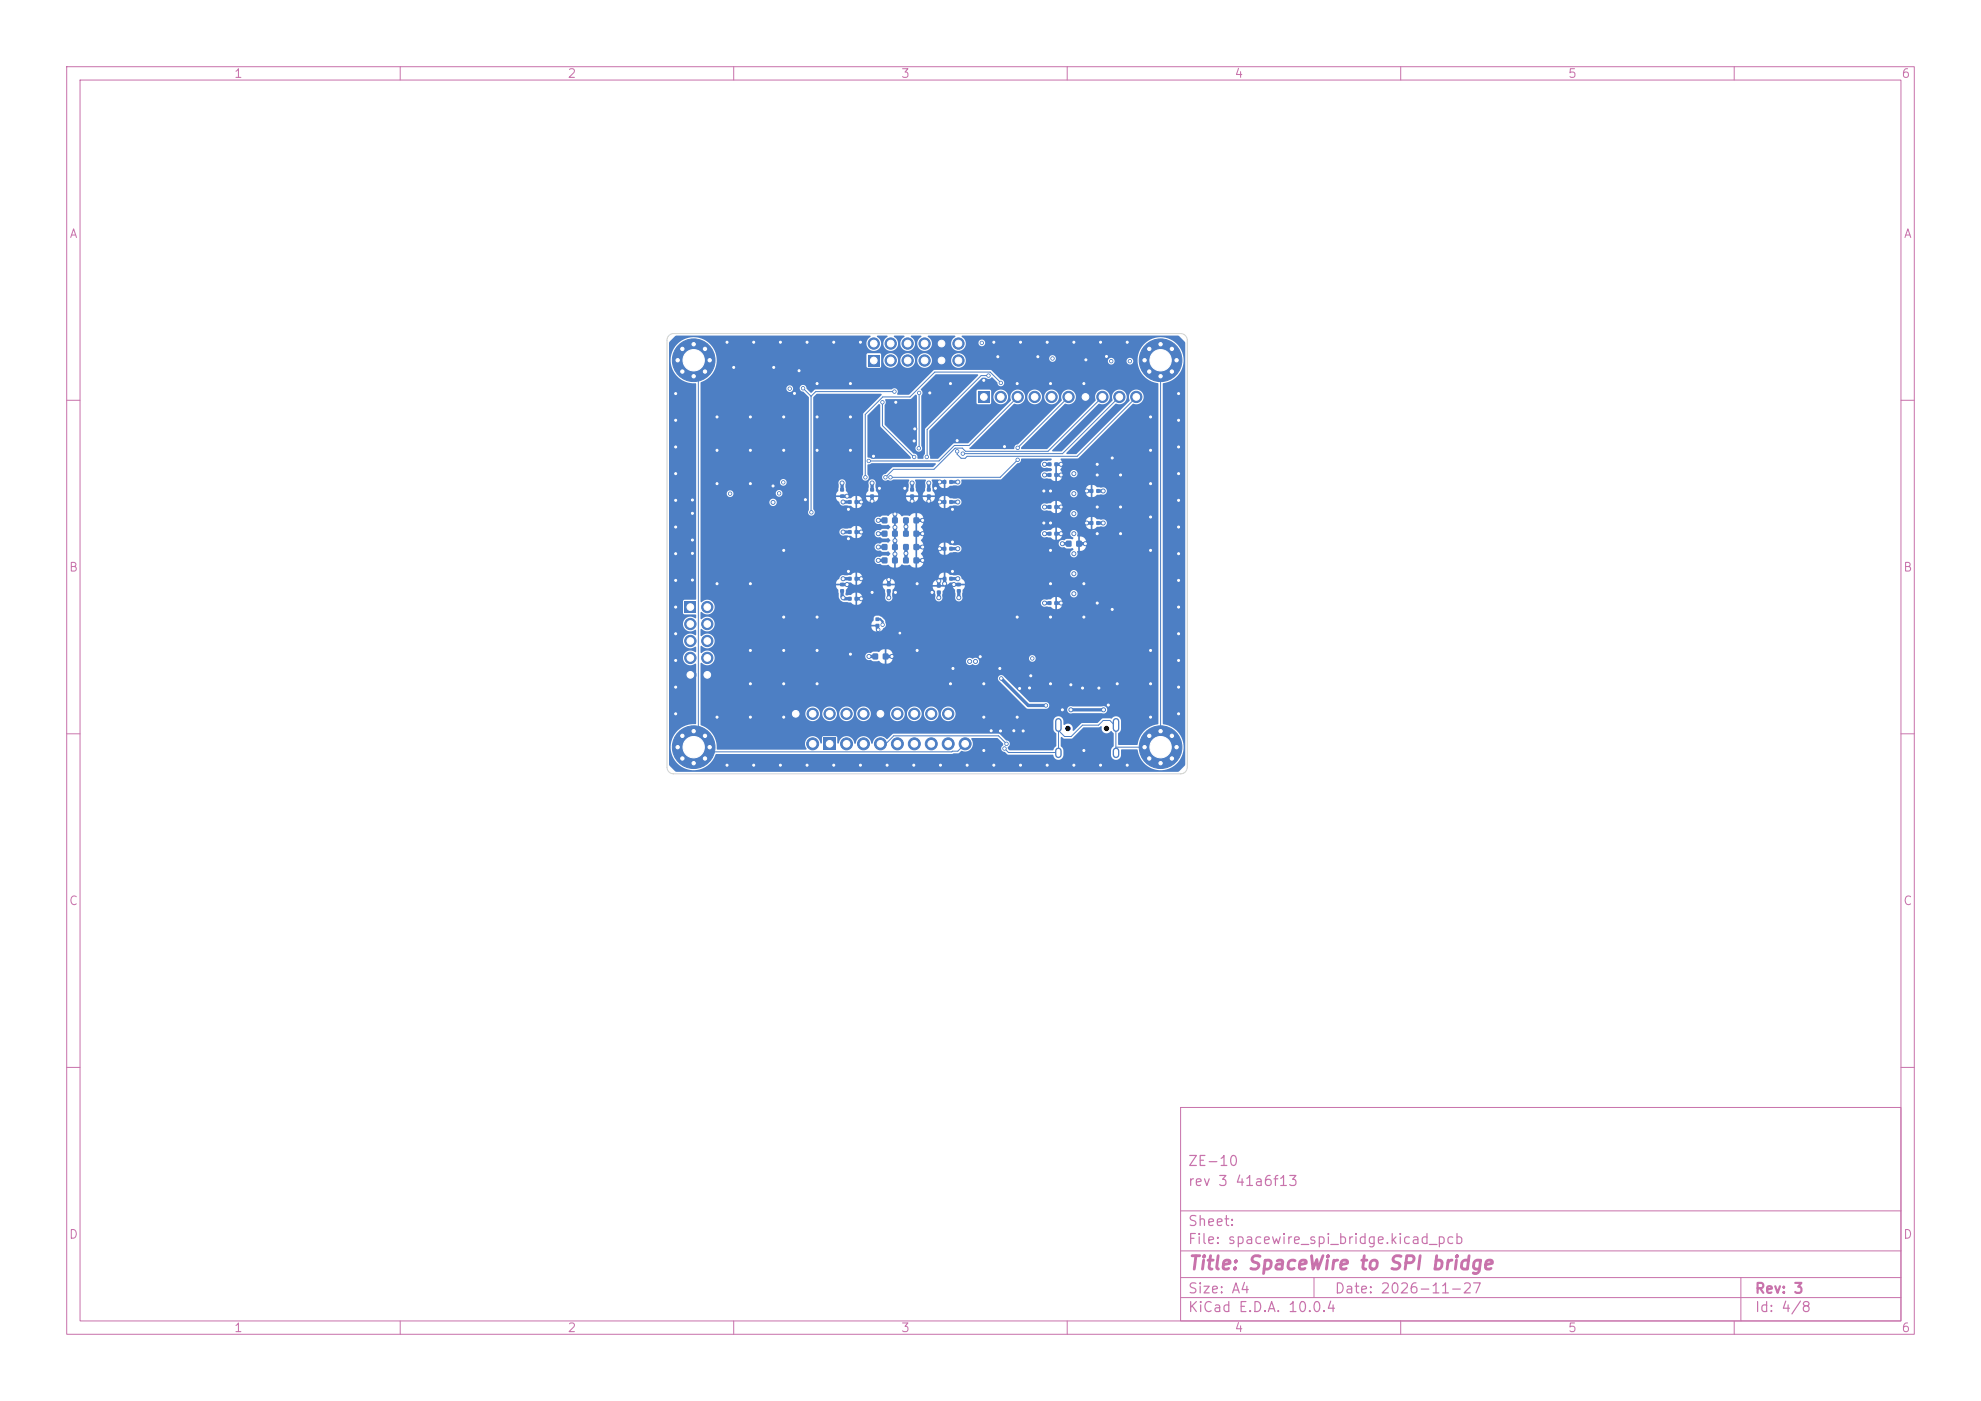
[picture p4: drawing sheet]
<svg xmlns="http://www.w3.org/2000/svg" width="297mm" height="210mm" viewBox="0 0 297 210" stroke-linecap="round" stroke-linejoin="round" font-family="sans-serif">
<defs><g id="words">
<text font-size="2" fill="#c872ab" x="178" y="190.8">Title: SpaceWire to SPI bridge</text>
<g font-size="1.5" fill="#c872ab">
<text x="178" y="178.2">rev 3 41a6f13</text>
<text x="178" y="175.2">ZE-10</text>
<text x="178" y="184.2">Sheet:</text>
<text x="178" y="186.9">File: spacewire_spi_bridge.kicad_pcb</text>
<text x="178" y="197.1">KiCad E.D.A. 10.0.4</text>
<text x="178" y="194.3">Size: A4</text>
<text x="200" y="194.3">Date: 2026-11-27</text>
<text x="263" y="194.3">Rev: 3</text>
<text x="263" y="197.1">Id: 4/8</text>
</g>
<g font-size="1.3" fill="#c872ab">
<text x="35" y="12">1</text>
<text x="85" y="12">2</text>
<text x="135" y="12">3</text>
<text x="185" y="12">4</text>
<text x="235" y="12">5</text>
<text x="285" y="12">6</text>
<text x="10.3" y="36">A</text>
<text x="285.4" y="36">A</text>
<text x="10.3" y="86">B</text>
<text x="285.3" y="86">B</text>
<text x="10.3" y="136">C</text>
<text x="285.3" y="136">C</text>
<text x="10.3" y="186">D</text>
<text x="285.3" y="186">D</text>
<text x="35" y="200">1</text>
<text x="85" y="200">2</text>
<text x="135" y="200">3</text>
<text x="185" y="200">4</text>
<text x="235" y="200">5</text>
<text x="285" y="200">6</text>
</g>
</g></defs>
<g fill="none" stroke="#c872ab" stroke-width=".15">
<path d="M10 10h277v190h-277zM12 12h273v186h-273zM60 10v2M110 10v2M160 10v2M210 10v2M260 10v2M10 60h2M285 60h2M10 110h2M285 110h2M10 160h2"/>
<path d="M177 166h108v32h-108zM285 160h2M60 198v2M110 198v2M160 198v2M177 194.5h108M177 191.5h108M177 187.5h108M177 181.5h108M197 191.5v3M210 198v2M260 198v2"/>
<path d="M261 191.5v6.5"/>
</g>
<path d="M158.7 108.1v1.1M158.7 112.6v.6M167.3 108.1v1.1M167.3 112.6v.6" fill="none" stroke="#4d7fc4" stroke-width="1"/>
<g fill="#4d7fc4" stroke="#4d7fc4" stroke-width=".15">
<circle cx="171.6" cy="112" r=".4"/>
<circle cx="172.3" cy="110.3" r=".4"/>
<circle cx="172.3" cy="113.7" r=".4"/>
<circle cx="174" cy="109.6" r=".4"/>
<circle cx="174" cy="112" r="3.2"/>
<circle cx="174" cy="114.4" r=".4"/>
<circle cx="175.7" cy="110.3" r=".4"/>
<circle cx="175.7" cy="113.7" r=".4"/>
<circle cx="176.4" cy="112" r=".4"/>
<circle cx="101.6" cy="54" r=".4"/>
<circle cx="102.3" cy="52.3" r=".4"/>
<circle cx="102.3" cy="55.7" r=".4"/>
<circle cx="104" cy="51.6" r=".4"/>
<circle cx="104" cy="54" r="3.2"/>
<circle cx="104" cy="56.4" r=".4"/>
<circle cx="105.7" cy="52.3" r=".4"/>
<circle cx="105.7" cy="55.7" r=".4"/>
<circle cx="106.4" cy="54" r=".4"/>
</g>
<path d="M118.5 106.2h1.6v1.7h-1.6z" fill="#4d7fc4"/>
<g fill="#4d7fc4" stroke="#4d7fc4" stroke-width=".15">
<circle cx="121.8" cy="107" r=".85"/>
<circle cx="124.4" cy="107" r=".85"/>
<circle cx="126.9" cy="107" r=".85"/>
<circle cx="129.5" cy="107" r=".85"/>
<circle cx="132" cy="107" r=".85"/>
<circle cx="134.5" cy="107" r=".85"/>
<circle cx="137.1" cy="107" r=".85"/>
<circle cx="139.6" cy="107" r=".85"/>
<circle cx="142.2" cy="107" r=".85"/>
</g>
<path d="M123.5 110.6h1.8v1.8h-1.8z" fill="#4d7fc4"/>
<g fill="#4d7fc4" stroke="#4d7fc4" stroke-width=".15">
<circle cx="126.9" cy="111.5" r=".9"/>
<circle cx="132" cy="111.5" r=".9"/>
<circle cx="134.5" cy="111.5" r=".9"/>
<circle cx="142.2" cy="111.5" r=".9"/>
<circle cx="121.8" cy="111.5" r=".9"/>
<circle cx="129.5" cy="111.5" r=".9"/>
<circle cx="137.1" cy="111.5" r=".9"/>
<circle cx="139.6" cy="111.5" r=".9"/>
<circle cx="144.7" cy="111.5" r=".9"/>
<circle cx="101.6" cy="112" r=".4"/>
<circle cx="102.3" cy="110.3" r=".4"/>
<circle cx="102.3" cy="113.7" r=".4"/>
<circle cx="104" cy="109.6" r=".4"/>
<circle cx="104" cy="112" r="3.2"/>
<circle cx="104" cy="114.4" r=".4"/>
<circle cx="105.7" cy="110.3" r=".4"/>
<circle cx="105.7" cy="113.7" r=".4"/>
<circle cx="106.4" cy="112" r=".4"/>
<circle cx="171.6" cy="54" r=".4"/>
<circle cx="172.3" cy="52.3" r=".4"/>
<circle cx="172.3" cy="55.7" r=".4"/>
<circle cx="174" cy="51.6" r=".4"/>
<circle cx="174" cy="54" r="3.2"/>
<circle cx="174" cy="56.4" r=".4"/>
<circle cx="175.7" cy="52.3" r=".4"/>
<circle cx="175.7" cy="55.7" r=".4"/>
<circle cx="176.4" cy="54" r=".4"/>
</g>
<path d="M102.7 90.2h1.6v1.7h-1.6z" fill="#4d7fc4"/>
<g fill="#4d7fc4" stroke="#4d7fc4" stroke-width=".15">
<circle cx="106" cy="91" r=".85"/>
<circle cx="103.5" cy="93.5" r=".85"/>
<circle cx="106" cy="93.5" r=".85"/>
<circle cx="103.5" cy="96.1" r=".85"/>
<circle cx="106" cy="96.1" r=".85"/>
<circle cx="103.5" cy="98.6" r=".85"/>
<circle cx="106" cy="98.6" r=".85"/>
<circle cx="103.5" cy="101.2" r=".85"/>
<circle cx="106" cy="101.2" r=".85"/>
</g>
<path d="M130.1 53.2h1.7v1.7h-1.7z" fill="#4d7fc4"/>
<g fill="#4d7fc4" stroke="#4d7fc4" stroke-width=".15">
<circle cx="131" cy="51.5" r=".85"/>
<circle cx="133.5" cy="54" r=".85"/>
<circle cx="133.5" cy="51.5" r=".85"/>
<circle cx="136.1" cy="54" r=".85"/>
<circle cx="136.1" cy="51.5" r=".85"/>
<circle cx="138.6" cy="54" r=".85"/>
<circle cx="138.6" cy="51.5" r=".85"/>
<circle cx="141.2" cy="54" r=".85"/>
<circle cx="141.2" cy="51.5" r=".85"/>
<circle cx="143.7" cy="54" r=".85"/>
<circle cx="143.7" cy="51.5" r=".85"/>
</g>
<path d="M146.6 58.7h1.7v1.7h-1.7z" fill="#4d7fc4"/>
<g fill="#4d7fc4" stroke="#4d7fc4" stroke-width=".15">
<circle cx="150" cy="59.5" r=".85"/>
<circle cx="152.6" cy="59.5" r=".85"/>
<circle cx="155.1" cy="59.5" r=".85"/>
<circle cx="157.7" cy="59.5" r=".85"/>
<circle cx="160.2" cy="59.5" r=".85"/>
<circle cx="162.7" cy="59.5" r=".85"/>
<circle cx="165.3" cy="59.5" r=".85"/>
<circle cx="167.8" cy="59.5" r=".85"/>
<circle cx="170.4" cy="59.5" r=".85"/>
</g>
<g fill="#4d7fc4">
<path d="M157.1 75.7h.5v.6h-.5z"/>
<path d="M158.1 75.7h.5v.6h-.5z"/>
<path d="M164.4 73.3h.5v.6h-.5z"/>
<path d="M163.4 73.3h.5v.6h-.5z"/>
<path d="M135.4 79.6h.8v.8h-.8z"/>
<path d="M137 79.6h.8v.8h-.8z"/>
<path d="M132.2 77.6h.8v.8h-.8z"/>
<path d="M133.8 77.6h.8v.8h-.8z"/>
<path d="M126 73.2h.5v.5h-.5z"/>
<path d="M126 74.1h.5v.5h-.5z"/>
<path d="M142.3 82h.5v.5h-.5z"/>
<path d="M141.4 82h.5v.5h-.5z"/>
<path d="M159.8 81.1h.8v.8h-.8z"/>
<path d="M161.4 81.1h.8v.8h-.8z"/>
<path d="M127.2 89.5h.5v.5h-.5z"/>
<path d="M128.1 89.5h.5v.5h-.5z"/>
<path d="M130.8 98h.8v.8h-.8z"/>
<path d="M132.4 98h.8v.8h-.8z"/>
<path d="M130.5 73.2h.5v.5h-.5z"/>
<path d="M130.5 74.1h.5v.5h-.5z"/>
<path d="M142.3 72h.5v.5h-.5z"/>
<path d="M141.4 72h.5v.5h-.5z"/>
<path d="M127.2 86.5h.5v.5h-.5z"/>
<path d="M128.1 86.5h.5v.5h-.5z"/>
<path d="M135.4 81.6h.8v.8h-.8z"/>
<path d="M137 81.6h.8v.8h-.8z"/>
<path d="M142.3 86.5h.5v.5h-.5z"/>
<path d="M141.4 86.5h.5v.5h-.5z"/>
<path d="M164.4 78.1h.5v.6h-.5z"/>
<path d="M163.4 78.1h.5v.6h-.5z"/>
<path d="M143.5 88.3h.5v.5h-.5z"/>
<path d="M143.5 87.4h.5v.5h-.5z"/>
<path d="M139 73.2h.5v.5h-.5z"/>
<path d="M139 74.1h.5v.5h-.5z"/>
<path d="M132.2 79.6h.8v.8h-.8z"/>
<path d="M133.8 79.6h.8v.8h-.8z"/>
<path d="M157.1 79.7h.5v.6h-.5z"/>
<path d="M158.1 79.7h.5v.6h-.5z"/>
<path d="M136.5 73.2h.5v.5h-.5z"/>
<path d="M136.5 74.1h.5v.5h-.5z"/>
<path d="M135.4 83.6h.8v.8h-.8z"/>
<path d="M137 83.6h.8v.8h-.8z"/>
<path d="M132.2 81.6h.8v.8h-.8z"/>
<path d="M133.8 81.6h.8v.8h-.8z"/>
<path d="M132.2 83.6h.8v.8h-.8z"/>
<path d="M133.8 83.6h.8v.8h-.8z"/>
<path d="M135.4 77.6h.8v.8h-.8z"/>
<path d="M137 77.6h.8v.8h-.8z"/>
<path d="M131.3 92.6h.5v.5h-.5z"/>
<path d="M131.3 93.5h.5v.5h-.5z"/>
<path d="M140.5 88.5h.5v.5h-.5z"/>
<path d="M140.5 87.6h.5v.5h-.5z"/>
<path d="M126 88.3h.5v.5h-.5z"/>
<path d="M126 87.4h.5v.5h-.5z"/>
<path d="M133 88.3h.5v.5h-.5z"/>
<path d="M133 87.4h.5v.5h-.5z"/>
<path d="M127.2 75h.5v.5h-.5z"/>
<path d="M128.1 75h.5v.5h-.5z"/>
<path d="M142.3 75h.5v.5h-.5z"/>
<path d="M141.4 75h.5v.5h-.5z"/>
<path d="M127.2 79.5h.5v.5h-.5z"/>
<path d="M128.1 79.5h.5v.5h-.5z"/>
<path d="M157.1 69.3h.5v.6h-.5z"/>
<path d="M158.1 69.3h.5v.6h-.5z"/>
<path d="M157.1 70.9h.5v.6h-.5z"/>
<path d="M158.1 70.9h.5v.6h-.5z"/>
<path d="M157.1 90.1h.5v.6h-.5z"/>
<path d="M158.1 90.1h.5v.6h-.5z"/>
</g>
<g fill="#4d7fc4" stroke="#4d7fc4" stroke-width=".15">
<circle cx="132.8" cy="71.6" r=".25"/>
<circle cx="142.8" cy="76.3" r=".3"/>
<circle cx="176.7" cy="71" r=".3"/>
<circle cx="112.5" cy="67.5" r=".3"/>
<circle cx="159.1" cy="71.2" r=".3"/>
<circle cx="103.8" cy="75" r=".3"/>
<circle cx="127.5" cy="67.5" r=".3"/>
<circle cx="107.5" cy="87.5" r=".3"/>
<circle cx="157.5" cy="92.5" r=".3"/>
<circle cx="101.3" cy="107" r=".3"/>
<circle cx="131" cy="68.4" r=".3"/>
<circle cx="176.7" cy="83" r=".3"/>
<circle cx="154.3" cy="103.1" r=".3"/>
<circle cx="127.5" cy="57.5" r=".3"/>
<circle cx="159.1" cy="80" r=".3"/>
<circle cx="103.8" cy="83" r=".3"/>
<circle cx="157.5" cy="57.5" r=".3"/>
<circle cx="122.5" cy="92.5" r=".3"/>
<circle cx="166.7" cy="91.4" r=".3"/>
<circle cx="115.9" cy="72.8" r=".3"/>
<circle cx="134.2" cy="88.8" r=".3"/>
<circle cx="125" cy="114.7" r=".3"/>
<circle cx="157.5" cy="82.5" r=".3"/>
<circle cx="127.5" cy="98.1" r=".3"/>
<circle cx="172.5" cy="72.5" r=".3"/>
<circle cx="130.8" cy="88.8" r=".3"/>
<circle cx="172.5" cy="97.5" r=".3"/>
<circle cx="120.8" cy="74.9" r=".3"/>
<circle cx="154.5" cy="101.3" r=".3"/>
<circle cx="117" cy="51.3" r=".3"/>
<circle cx="125" cy="51.3" r=".3"/>
<circle cx="131.8" cy="73.2" r=".3"/>
<circle cx="160.6" cy="102.7" r=".3"/>
<circle cx="139.8" cy="88.8" r=".3"/>
<circle cx="172.5" cy="67.5" r=".3"/>
<circle cx="152.5" cy="92.5" r=".3"/>
<circle cx="176.7" cy="63" r=".3"/>
<circle cx="138.3" cy="80" r=".3"/>
<circle cx="176.7" cy="75" r=".3"/>
<circle cx="176.7" cy="95" r=".3"/>
<circle cx="134.2" cy="77.1" r=".3"/>
<circle cx="147" cy="98.4" r=".3"/>
<circle cx="167.5" cy="102.5" r=".3"/>
<circle cx="157.5" cy="78.4" r=".3"/>
<circle cx="109" cy="114.7" r=".3"/>
<circle cx="148.6" cy="109.5" r=".3"/>
<circle cx="145" cy="114.7" r=".3"/>
<circle cx="107.5" cy="62.5" r=".3"/>
<circle cx="147.5" cy="107.5" r=".3"/>
<circle cx="110" cy="55.1" r=".3"/>
<circle cx="176.7" cy="59" r=".3"/>
<circle cx="153" cy="51.3" r=".3"/>
<circle cx="172.5" cy="102.5" r=".3"/>
<circle cx="101.3" cy="79" r=".3"/>
<circle cx="176.7" cy="67" r=".3"/>
<circle cx="121" cy="51.3" r=".3"/>
<circle cx="155.6" cy="53.5" r=".3"/>
<circle cx="172.5" cy="107.5" r=".3"/>
<circle cx="117.5" cy="102.5" r=".3"/>
<circle cx="117.5" cy="97.5" r=".3"/>
<circle cx="162.7" cy="81.5" r=".3"/>
<circle cx="172.5" cy="82.5" r=".3"/>
<circle cx="112.5" cy="107.5" r=".3"/>
<circle cx="122.5" cy="102.5" r=".3"/>
<circle cx="149.6" cy="53.5" r=".3"/>
<circle cx="139.2" cy="75.1" r=".3"/>
<circle cx="164.5" cy="69.6" r=".3"/>
<circle cx="142.5" cy="57.5" r=".3"/>
<circle cx="137.2" cy="64.3" r=".3"/>
<circle cx="176.7" cy="99" r=".3"/>
<circle cx="152.9" cy="103.2" r=".3"/>
<circle cx="165" cy="114.7" r=".3"/>
<circle cx="138.3" cy="78" r=".3"/>
<circle cx="133.7" cy="98.4" r=".3"/>
<circle cx="129" cy="114.7" r=".3"/>
<circle cx="129" cy="51.3" r=".3"/>
<circle cx="141.6" cy="87.5" r=".3"/>
<circle cx="101.3" cy="95" r=".3"/>
<circle cx="122.5" cy="57.5" r=".3"/>
<circle cx="143" cy="87.6" r=".3"/>
<circle cx="156.5" cy="78.4" r=".3"/>
<circle cx="129.1" cy="86.8" r=".3"/>
<circle cx="129.1" cy="79.7" r=".3"/>
<circle cx="109" cy="51.3" r=".3"/>
<circle cx="176.7" cy="103" r=".3"/>
<circle cx="147.5" cy="102.5" r=".3"/>
<circle cx="117" cy="114.7" r=".3"/>
<circle cx="101.3" cy="75" r=".3"/>
<circle cx="141" cy="114.7" r=".3"/>
<circle cx="157.5" cy="87.5" r=".3"/>
<circle cx="101.3" cy="91" r=".3"/>
<circle cx="134.2" cy="83.1" r=".3"/>
<circle cx="133.2" cy="86.9" r=".3"/>
<circle cx="136.8" cy="75.1" r=".3"/>
<circle cx="101.3" cy="63" r=".3"/>
<circle cx="101.3" cy="71" r=".3"/>
<circle cx="147.5" cy="112.5" r=".3"/>
<circle cx="119.8" cy="55.6" r=".3"/>
<circle cx="164.5" cy="71.2" r=".3"/>
<circle cx="103.8" cy="87" r=".3"/>
<circle cx="164.5" cy="76" r=".3"/>
<circle cx="159.1" cy="90.4" r=".3"/>
<circle cx="165" cy="51.3" r=".3"/>
<circle cx="112.5" cy="72.5" r=".3"/>
<circle cx="168" cy="76" r=".3"/>
<circle cx="172.5" cy="62.5" r=".3"/>
<circle cx="127.2" cy="76.3" r=".3"/>
<circle cx="134.3" cy="60.3" r=".3"/>
<circle cx="112.5" cy="97.5" r=".3"/>
<circle cx="134.2" cy="79.1" r=".3"/>
<circle cx="172.5" cy="77.5" r=".3"/>
<circle cx="164.5" cy="80" r=".3"/>
<circle cx="107.5" cy="107.5" r=".3"/>
<circle cx="157" cy="51.3" r=".3"/>
<circle cx="101.3" cy="59" r=".3"/>
<circle cx="137" cy="114.7" r=".3"/>
<circle cx="168" cy="80" r=".3"/>
<circle cx="140.9" cy="72.3" r=".3"/>
<circle cx="137.5" cy="87.5" r=".3"/>
<circle cx="162.3" cy="103.1" r=".3"/>
<circle cx="117.5" cy="67.5" r=".3"/>
<circle cx="134.9" cy="94.9" r=".25"/>
<circle cx="147.5" cy="57" r=".3"/>
<circle cx="138.3" cy="82" r=".3"/>
<circle cx="157" cy="114.7" r=".3"/>
<circle cx="159.3" cy="106.4" r=".3"/>
<circle cx="140.8" cy="87.1" r=".3"/>
<circle cx="130.8" cy="75.1" r=".3"/>
<circle cx="101.3" cy="83" r=".3"/>
<circle cx="122.5" cy="62.5" r=".3"/>
<circle cx="157.5" cy="73.6" r=".3"/>
<circle cx="103.8" cy="81" r=".3"/>
<circle cx="122.5" cy="97.5" r=".3"/>
<circle cx="176.7" cy="79" r=".3"/>
<circle cx="103.8" cy="77" r=".3"/>
<circle cx="149" cy="114.7" r=".3"/>
<circle cx="152.5" cy="107.5" r=".3"/>
<circle cx="137.1" cy="66.1" r=".3"/>
<circle cx="142.8" cy="85.7" r=".3"/>
<circle cx="161" cy="114.7" r=".3"/>
<circle cx="176.7" cy="107" r=".3"/>
<circle cx="157.5" cy="102.5" r=".3"/>
<circle cx="176.7" cy="91" r=".3"/>
<circle cx="165.9" cy="53.4" r=".3"/>
<circle cx="149.9" cy="100.2" r=".3"/>
<circle cx="129.1" cy="89.8" r=".3"/>
<circle cx="169" cy="51.3" r=".3"/>
<circle cx="176.7" cy="87" r=".3"/>
<circle cx="131.7" cy="94.4" r=".25"/>
<circle cx="149" cy="51.3" r=".3"/>
<circle cx="121" cy="114.7" r=".3"/>
<circle cx="142.5" cy="102.5" r=".3"/>
<circle cx="138.3" cy="84" r=".3"/>
<circle cx="140.2" cy="73.2" r=".3"/>
<circle cx="142.8" cy="81.3" r=".3"/>
<circle cx="139.4" cy="58.9" r=".3"/>
<circle cx="162.9" cy="78.4" r=".3"/>
<circle cx="150" cy="109.6" r=".3"/>
<circle cx="113" cy="114.7" r=".3"/>
<circle cx="169" cy="114.7" r=".3"/>
<circle cx="166.2" cy="105.7" r=".3"/>
<circle cx="101.3" cy="67" r=".3"/>
<circle cx="107.5" cy="67.5" r=".3"/>
<circle cx="129.1" cy="75.3" r=".3"/>
<circle cx="140.9" cy="82.3" r=".3"/>
<circle cx="161" cy="51.3" r=".3"/>
<circle cx="159.1" cy="76" r=".3"/>
<circle cx="117.5" cy="92.5" r=".3"/>
<circle cx="117.5" cy="82.5" r=".3"/>
<circle cx="135.6" cy="73.2" r=".3"/>
<circle cx="162.8" cy="53.9" r=".3"/>
<circle cx="101.3" cy="103" r=".3"/>
<circle cx="112.5" cy="87.5" r=".3"/>
<circle cx="134.2" cy="81.1" r=".3"/>
<circle cx="168" cy="71.2" r=".3"/>
<circle cx="127" cy="74.4" r=".3"/>
<circle cx="166.8" cy="68.6" r=".3"/>
<circle cx="113" cy="51.3" r=".3"/>
<circle cx="127.5" cy="62.5" r=".3"/>
<circle cx="162.5" cy="87.5" r=".3"/>
<circle cx="140.9" cy="75.3" r=".3"/>
<circle cx="156.5" cy="73.6" r=".3"/>
<circle cx="117.5" cy="62.5" r=".3"/>
<circle cx="152" cy="109.5" r=".3"/>
<circle cx="142.9" cy="100.2" r=".3"/>
<circle cx="164.8" cy="103.1" r=".3"/>
<circle cx="162.9" cy="73.6" r=".3"/>
<circle cx="112.5" cy="102.5" r=".3"/>
<circle cx="119.1" cy="59" r=".3"/>
<circle cx="150.6" cy="67" r=".3"/>
<circle cx="127" cy="87.6" r=".3"/>
<circle cx="101.3" cy="99" r=".3"/>
<circle cx="137.5" cy="97.5" r=".3"/>
<circle cx="127.2" cy="85.7" r=".3"/>
<circle cx="112.5" cy="62.5" r=".3"/>
<circle cx="159.1" cy="69.6" r=".3"/>
<circle cx="107.5" cy="72.5" r=".3"/>
<circle cx="153.4" cy="109.6" r=".3"/>
<circle cx="162.5" cy="92.5" r=".3"/>
<circle cx="164.5" cy="90.4" r=".3"/>
<circle cx="153" cy="114.7" r=".3"/>
<circle cx="162.5" cy="112.5" r=".3"/>
<circle cx="127.2" cy="80.7" r=".3"/>
<circle cx="143.5" cy="66" r=".3"/>
<circle cx="116" cy="55.1" r=".3"/>
<circle cx="101.3" cy="87" r=".3"/>
<circle cx="117.5" cy="107.5" r=".3"/>
<circle cx="122.5" cy="67.5" r=".3"/>
<circle cx="162.5" cy="57.5" r=".3"/>
<circle cx="133" cy="114.7" r=".3"/>
<circle cx="152.5" cy="57.5" r=".3"/>
<circle cx="150.6" cy="112.2" r=".25"/>
<circle cx="161" cy="77" r=".3"/>
<circle cx="161" cy="83" r=".3"/>
<circle cx="135.8" cy="83" r=".3"/>
<circle cx="133.2" cy="89.6" r=".3"/>
<circle cx="145.4" cy="99.1" r=".3"/>
<circle cx="131.7" cy="84" r=".3"/>
<circle cx="143.8" cy="89.6" r=".3"/>
<circle cx="156.6" cy="76" r=".3"/>
<circle cx="156.6" cy="71.2" r=".3"/>
<circle cx="156.6" cy="90.4" r=".3"/>
<circle cx="126.4" cy="79.7" r=".3"/>
<circle cx="143.6" cy="86.8" r=".3"/>
<circle cx="115.9" cy="75.3" r=".3"/>
<circle cx="161" cy="74" r=".3"/>
<circle cx="143.6" cy="72.3" r=".3"/>
<circle cx="161" cy="86" r=".3"/>
<circle cx="165.4" cy="73.6" r=".3"/>
<circle cx="126.4" cy="89.6" r=".3"/>
<circle cx="126.4" cy="86.8" r=".3"/>
<circle cx="146.2" cy="99.1" r=".3"/>
<circle cx="131.7" cy="80" r=".3"/>
<circle cx="156.6" cy="69.6" r=".3"/>
<circle cx="140.8" cy="89.6" r=".3"/>
<circle cx="116.8" cy="74" r=".25"/>
<circle cx="139.2" cy="72.4" r=".3"/>
<circle cx="143.6" cy="75.3" r=".3"/>
<circle cx="135.8" cy="79" r=".3"/>
<circle cx="169.4" cy="54.1" r=".25"/>
<circle cx="161" cy="89" r=".3"/>
<circle cx="147.2" cy="51.4" r=".25"/>
<circle cx="161" cy="80" r=".3"/>
<circle cx="157.8" cy="53.7" r=".25"/>
<circle cx="130.8" cy="72.4" r=".3"/>
<circle cx="131.7" cy="82" r=".3"/>
<circle cx="165.4" cy="78.4" r=".3"/>
<circle cx="156.6" cy="80" r=".3"/>
<circle cx="126.4" cy="75.3" r=".3"/>
<circle cx="117.4" cy="72.3" r=".25"/>
<circle cx="109.5" cy="74" r=".25"/>
<circle cx="161" cy="71" r=".3"/>
<circle cx="159.3" cy="81.5" r=".3"/>
<circle cx="131.7" cy="78" r=".3"/>
<circle cx="126.2" cy="72.4" r=".3"/>
<circle cx="130.3" cy="98.4" r=".3"/>
<circle cx="143.6" cy="82.3" r=".3"/>
<circle cx="154.8" cy="98.7" r=".25"/>
<circle cx="118.4" cy="58.3" r=".25"/>
<circle cx="132.3" cy="93.7" r=".25"/>
<circle cx="166.6" cy="54.1" r=".25"/>
<circle cx="136.8" cy="72.4" r=".3"/>
<circle cx="143.5" cy="67.6" r=".25"/>
<circle cx="144.4" cy="68" r=".25"/>
<circle cx="148.2" cy="56.3" r=".25"/>
<circle cx="138.9" cy="68.5" r=".25"/>
<circle cx="137" cy="68.5" r=".25"/>
<circle cx="132.3" cy="60.3" r=".25"/>
<circle cx="160.6" cy="106.4" r=".3"/>
<circle cx="165.5" cy="106.4" r=".3"/>
<circle cx="121.6" cy="76.8" r=".25"/>
<circle cx="134.1" cy="58.7" r=".25"/>
<circle cx="120.4" cy="58.2" r=".25"/>
<circle cx="137.8" cy="67.2" r=".25"/>
<circle cx="137.8" cy="58.9" r=".25"/>
<circle cx="150.9" cy="111.5" r=".25"/>
<circle cx="133.5" cy="71.6" r=".25"/>
<circle cx="152.6" cy="67.1" r=".25"/>
<circle cx="152.6" cy="68.9" r=".25"/>
<circle cx="130.2" cy="69.1" r=".25"/>
<circle cx="129.8" cy="71.6" r=".25"/>
<circle cx="150" cy="57.4" r=".25"/>
<circle cx="156.8" cy="105.7" r=".25"/>
<circle cx="150.1" cy="101.7" r=".25"/>
</g>
<g fill="none" stroke="#4d7fc4" stroke-width=".15">
<path d="M104.7 57.1v51.8M120.4 58.2l1.2 1.2M121.6 59.4v17.4M134.1 58.7h-11.8l-.7 .7M137.8 58.9v8.3M148.2 56.3h-1.1l-8.1 8.1v4.1M150.1 57.4l-1.7-1.6h-8.3l-3.7 3.7h-4l-2.7 2.6v9.4M152.6 59.5l-7.3 7.3h-2.2l-2.3 2.3h-10.6M160.2 59.5l-7.6 7.6M165.3 59.5l-8.2 8.2h-12.4l-.4-.5-1.1 .1M167.8 59.5l-8.5 8.5h-14.9M170.4 59.5l-8.9 8.9h-16.5l-.3 .3h-.6l-.6-.6v-.5"/>
<path d="M174 56.4v53.2M132.3 60.3v3.5l4.7 4.7M143.1 67.3l-3.1 3.1h-6.1l-1.1 1.2M143.1 67.3h.1M152.6 68.9l-2.7 2.7h-16.4M132.8 111.5l1.2-1.2h15.7l1.2 1.2M144.7 111.5l-1.1 1.1h-.8l-.1 .1h-35.6M150.6 112.2l.6 .6h7.5M158.7 108.7v3.9M167.1 108.7l-.7-.7h-1l-.7 .7h-2.4l-1.7 1.7h-1l-.9-.9M167.3 112h4.3M167.3 108.7v4.1"/>
</g>
<g fill="none" stroke="#4d7fc4" stroke-width=".5">
<path d="M126.2 74.4h.8M126.2 72.4v1M126.4 75.3h1M126.4 79.8h1M128.4 75.3h.7M128.4 79.8h.7M130.8 72.4v1M130.8 74.4v.7M131.7 78h.9M134.2 77.1v.9M134.2 79.1v.9M135.8 78v2"/>
<path d="M136.7 72.4v1M136.7 74.4v.7M137.4 78h.9M139.3 72.4v1M139.3 74.4v.7M140.9 75.3h.7M140.9 72.3h.7M142.6 75.3h1M142.6 72.3h1M156.6 76h.8M156.6 71.2h.8M156.6 69.6h.8"/>
<path d="M158.3 76h.8M158.3 71.2h.8M158.3 69.6h.8M162.9 73.6h.8M162.9 78.4h.8M164.6 73.6h.8M164.6 78.4h.8M126.2 87.6h.8M126.2 88.6v.9l.4 .3h.8M126.4 86.8h1M128.4 86.8h.7M128.4 89.8h.7"/>
<path d="M130.3 98.4h.9M131.6 93.8v.6M131.7 82h.9M131.7 80h.9M131.7 84h.9M132.8 98.4h.9M133.2 86.9v.7M133.2 88.6v1M134.2 81.1v.9M134.2 83.1v.9M135.8 82v2M137.4 82h.9"/>
<path d="M137.4 80h.9M137.4 84h.9M140.7 87.1v.7M140.7 88.8v.8M140.9 82.3h.7M141.6 86.8v.7M142.6 86.8h1M142.6 82.3h1M143 87.6h.7M143.7 88.6v1M156.6 80h.8M156.6 90.4h.8"/>
<path d="M158.3 80h.8M158.3 90.4h.8M159.3 81.5h.9M161.8 81.5h.9M150.1 101.7l4.1 4.1h2.6M160.5 106.4h5"/>
</g>
<path d="M131.6 92.8h.4l.3 .4v.5" fill="none" stroke="#4d7fc4" stroke-width=".3"/>
<g fill="#4d7fc4">
<path d="M130.1 62.2l1.6-1.6h.2l.1 3.3 4.5 4.6v.2l-5.8 .1-.6-.3z"/>
<path d="M132.7 59.9l3.8-.1 .7-.6 .2 .1 .1 7.4a.52 .52 0 0 0-.2 .7 .52 .52 0 0 0 .7 .2 .52 .52 0 0 0 .1-.7v-7.6a.66 .66 0 0 0-.1-.9l2.3-2.3 6.4 .1-.1 .1-7.9 7.9v3.8l-.2 .3-.1 .4h-.9a.59 .59 0 0 0-.6-.7l-4.2-4.3-.1-3a.75 .75 0 0 0 .1-.8z"/>
<path d="M101.2 50.4l.2-.1h29l.1 .2a1.11 1.11 0 0 0-.3 1.7 1.11 1.11 0 0 0 1.7 0 1.11 1.11 0 0 0-.4-1.7l.1-.2h1.4a.38 .38 0 0 1-.3 .5 1.11 1.11 0 0 0 .2 1.6 1.11 1.11 0 0 0 1.6-.4 1.11 1.11 0 0 0-.5-1.5l.1-.2h1.5a.38 .38 0 0 1-.4 .5 1.11 1.11 0 0 0 .3 1.6 1.11 1.11 0 0 0 1.6-.4 1.11 1.11 0 0 0-.5-1.5l.1-.2h1.4a.38 .38 0 0 1-.3 .5 1.11 1.11 0 0 0 .2 1.6 1.11 1.11 0 0 0 1.6-.4 1.11 1.11 0 0 0-.5-1.5l.1-.2h4a.38 .38 0 0 1-.3 .5 1.1 1.1 0 0 0 .5 1.8 1.1 1.1 0 0 0 1.4-1.3h1.9v.2a.5 .5 0 0 0 .8 .3 .5 .5 0 0 0 0-.8 .5 .5 0 0 0-.8 .3h-1.9l-.2-.4-.4-.4v-.1l32.4-.1 .2 .1 .9 .9v63.3l-.1 .2-.9 .9h-75.3l-.2-.1-.8-.8-.1-.2v-60.8h.2a3.6 3.6 0 0 0 3.9 3.7v32.3l-.1 .1h-1.7l-.2 .2 .1 1.9 1.8 .1v.6a1.13 1.13 0 0 0-1.6 0 1.13 1.13 0 0 0 0 1.6 1.13 1.13 0 0 0 1.5 .1l.2 .1-.1 .7a1.13 1.13 0 0 0-1.6 0 1.13 1.13 0 0 0 0 1.6 1.13 1.13 0 0 0 1.5 .1l.2 .1-.1 .8a1.13 1.13 0 0 0-1.6 0 1.13 1.13 0 0 0 0 1.5 1.13 1.13 0 0 0 1.5 .2l.2 .1-.1 8.9a3.5 3.5 0 0 0-3.7 3 3.5 3.5 0 0 0 2.7 3.9 3.5 3.5 0 0 0 4.1-2.4h35.3l1-.1 .4-.3a1.25 1.25 0 0 0 1.7-1.4l-.2-.4 .1-.2h3.8l.9 .8v.3a.54 .54 0 0 0-.3 .6 .54 .54 0 0 0 .6 .4l.5 .4h6.7a.78 .78 0 0 0 .7 .8 .78 .78 0 0 0 .8-.7v-.9l-.4-.5 .1-1.3 .5 .2h1l1.9-1.7h2.2l.3-.2 .2 .2a.78 .78 0 0 0 .4 .9 .78 .78 0 0 0 1-.3l.4 .4v1.8l-.4 .5v.9a.75 .75 0 0 0 .7 .7 .75 .75 0 0 0 .8-.7v-.8l.1-.1 2.4 .1a3.5 3.5 0 0 0 3.6 3 3.5 3.5 0 0 0 3.3-3.4 3.5 3.5 0 0 0-3.2-3.5l.1-51.1a3.5 3.5 0 0 0 2.4-5.3 3.5 3.5 0 0 0-5.8 .1 3.5 3.5 0 0 0 2.6 5.3l.1 51a3.7 3.7 0 0 0-3.2 3.2l-2.9-.1v-1.6l.4-.6v-1.5a.82 .82 0 0 0-1.4-.2h-1.3l-.8 .7h-2.3l-1.2 1.1-.2-.1a.78 .78 0 0 0-.3-.8 .78 .78 0 0 0-1 .1l-.1-.7a.75 .75 0 0 0-.7-.6 .75 .75 0 0 0-.8 .6l.1 1.4 .4 .6v1.8l-.5 .6-6.5 .1-.3-.3v-.3a.53 .53 0 0 0 .3-.6 .53 .53 0 0 0-.6-.3l-1.1-1h-15.7l-1.1 .8a1.19 1.19 0 0 0-1.2-.4 1.19 1.19 0 0 0-.9 1.1h-.1a1.21 1.21 0 0 0-1.2-1.1 1.21 1.21 0 0 0-1.2 1.1h-.1a1.24 1.24 0 0 0-1.3-1.1 1.24 1.24 0 0 0-1.2 1.1l-.2-.1v-.9l-.2-.2-1.9 .1-.2 .2v.8h-.2a1.16 1.16 0 0 0-1.6-1 1.16 1.16 0 0 0-.5 1.8l-.1 .2-13.3-.1a3.7 3.7 0 0 0-2.5-3.7v-1.7h15.7v.2a1.1 1.1 0 0 0 1.2 1 1.1 1.1 0 0 0 1-1.2h.4v.2a1.1 1.1 0 0 0 1.2 1 1.1 1.1 0 0 0 1-1.2h.3v.2a1.1 1.1 0 0 0 1.2 1 1.1 1.1 0 0 0 1-1.2h.4v.2a1.1 1.1 0 0 0 1.1 1 1.1 1.1 0 0 0 1.1-1.2h2.8v.2a1.1 1.1 0 0 0 1.2 1 1.1 1.1 0 0 0 1-1.2h.4v.2a1.1 1.1 0 0 0 1.2 1 1.1 1.1 0 0 0 1-1.2h.3v.2a1.1 1.1 0 0 0 1.2 1 1.1 1.1 0 0 0 1-1.2h.4v.2a1.1 1.1 0 0 0 1.5 .9 1.1 1.1 0 0 0 .4-1.7h17v.2a.57 .57 0 0 0 .8 .4h4.4a.56 .56 0 0 0 .8-.5 .56 .56 0 0 0-.8-.5h-4.4a.56 .56 0 0 0-.8 .4h-17a1.1 1.1 0 0 0-1.2-.3 1.1 1.1 0 0 0-.7 .9h-.4v-.2a1.1 1.1 0 0 0-1.2-.8 1.1 1.1 0 0 0-1 1h-.3v-.2a1.1 1.1 0 0 0-1.2-.8 1.1 1.1 0 0 0-1 1h-.4v-.2a1.1 1.1 0 0 0-1.1-.8 1.1 1.1 0 0 0-1.1 1h-2.8l-.1-.2a1.1 1.1 0 0 0-1.1-.8 1.1 1.1 0 0 0-1 1h-.4v-.2a1.1 1.1 0 0 0-1.2-.8 1.1 1.1 0 0 0-1 1h-.3v-.2a1.1 1.1 0 0 0-1.2-.8 1.1 1.1 0 0 0-1 1h-.4v-.2a1.1 1.1 0 0 0-1.1-.8 1.1 1.1 0 0 0-1.1 1h-15.7v-5.3h44.6l.1 .4 4.2 4.2 .2 .1 2.9-.1a.5 .5 0 0 0 .3-.5 .5 .5 0 0 0-.4-.5h-2.5l-4-3.9a.5 .5 0 0 0-.8 .3h-44.6v-2.1l.2-.1a1.1 1.1 0 0 0 1.4 .2 1.1 1.1 0 0 0 .5-1.3h22.6v.2a.56 .56 0 0 0 .8 .4l.4 .2 .8-.1a1.37 1.37 0 0 0 2 .1h11.1v.1a.62 .62 0 0 0 1.1 .4 .56 .56 0 0 0 .8-.1 .56 .56 0 0 0-.2-.9h7.8v.2a.5 .5 0 0 0 .7 .3 .5 .5 0 0 0 0-.8 .5 .5 0 0 0-.7 .3h-8.3a.4 .4 0 0 1-.6 0l-.4 .1-.2 .4h-11.1l.1-.6h-.9v1h-.3v-1.2h1.2v-.2a.83 .83 0 0 0-.9-.8v1h-.3v-1l-.3 .1-.5 .3h-.9l-.4 .2a.56 .56 0 0 0-.8 .4h-22.6v-.1a1.2 1.2 0 0 0-2-.3l-.1-1 .2-.1a1.11 1.11 0 0 0 1.6 0 1.11 1.11 0 0 0 0-1.6 1.11 1.11 0 0 0-1.6 .2l-.2-.2v-.8l.1-.1h.1a1.1 1.1 0 0 0 1.9-.3h23.5l.3 .5 .5 .2v-.8l-24.3 .1v-.4h23.5l.8 .1 .2 .1 .1 .9 .5-.2 .2-.3a.74 .74 0 0 0 .3-1l-.1-.3-.4-.4-.4-.2h-.5l-.2 .1-.1 .6-.4 .6h-23.5v-.1a1.17 1.17 0 0 0-.8-1 1.17 1.17 0 0 0-1.2 .3l-.1-1 .2-.1a1.11 1.11 0 0 0 1.6 .1 1.11 1.11 0 0 0 0-1.6 1.11 1.11 0 0 0-1.6 .1l-.2-.1v-2.4h20.3l.4 .6v1.1a.92 .92 0 0 0 .9 .8h.9a1.11 1.11 0 0 0 1 .4l.3-.1 .3-.3h26.9v.2a.81 .81 0 0 0 1.1 .4l.4 .1a1.11 1.11 0 0 0 1 .3 .73 .73 0 0 0 .7-.8h-.7v.8h-.3v-1h1v-.1a.73 .73 0 0 0-.7-.7v.8h-.3v-.8l-.3 .1-.3 .2-.8 .1a.56 .56 0 0 0-.8 .4h-26.9l.2-.4h-.8v.8h-.3l.1-1.1h1v-.1a.73 .73 0 0 0-.8-.7v.8h-.2v-.8l-.4 .1-.4 .3h-.6l-.1-.1v-.7l.4-.6h5.1l.4 .6v1a.56 .56 0 0 0 .6 .8 .56 .56 0 0 0 .5-.9v-.8l.3-.5h5.7l.4 .6v.7a.56 .56 0 0 0 .5 .9 .56 .56 0 0 0 .6-.9v-.7l.3-.3 .1-.4-7.6 .1 .1-.2h8.6l.4 .6v1a.56 .56 0 0 0 .6 .8 .56 .56 0 0 0 .5-.9v-.4h16.1v.2a.56 .56 0 0 0 .9 .4 .56 .56 0 0 0 0-1 .56 .56 0 0 0-.9 .4h-16.1v-.5l.3-.3 .1-.4-39.7 .1v-.4l22.2 .1v-.2h.3a1.11 1.11 0 0 0 1 .4h13.2l.4-.1a.47 .47 0 0 1 .7-.2l1.9 .1a.78 .78 0 0 0-.5-.7v-.1a.57 .57 0 0 0-.9-.5h-.8l-.4-.3h18.3v.2a.56 .56 0 0 0 .9 .4 .56 .56 0 0 0 0-1 .56 .56 0 0 0-.9 .4h-18.3l-.4-.1v.9l-.2 .2h-.8a.83 .83 0 0 0-.9 .7h-11.1l.4-.2 5.1 .1a.73 .73 0 0 0-.8-.8v.8h-.3v-.8l-.5 .2-.3 .5h-3.2l.2-.5h-.8v.8h-.3l.1-1.1h1v-.1h11.4v.1h.8v-.8a.73 .73 0 0 0-.8 .7h-11.4l-.3-.5-.4-.2-.1 .8h-.2v-.8l-.4 .1-.3 .3h-1a.68 .68 0 0 0-.8 .6l-.3 .2-.2 .4h-20.3v-7.7h20.8a.57 .57 0 0 0 .9 .6h.8a1.11 1.11 0 0 0 1 .4 .73 .73 0 0 0 .8-.8h-.8v.8h-.3l.1-1.1h1v-.1a.73 .73 0 0 0-.8-.7v.8h-.2v-.8l-.4 .1-.4 .3h-1a.56 .56 0 0 0-.7 .5h-20.8v-1.8h26.1v.2a.56 .56 0 0 0 .8 .4l.4 .2h.9l.3 .3-.3 .3h-.9l-.3 .2a.57 .57 0 0 0-.9 .4 .57 .57 0 0 0 .8 .6l.4 .2h.9l.3 .3-.3 .3h-.9l-.3 .2a.57 .57 0 0 0-.9 .4 .57 .57 0 0 0 .8 .6l.4 .2h.9l.3 .3-.3 .3h-.9l-.3 .2a.57 .57 0 0 0-.9 .4 .57 .57 0 0 0 .8 .6l.4 .2 .8-.1a1.42 1.42 0 0 0 2.1 0l.4 .1h.8a1.25 1.25 0 0 0 2-.2v-.4h-.9v1h-.3v-1.2h1.2v-.4l-.3-.5 .3-.5h2.3a.95 .95 0 0 0 .8 .7 .95 .95 0 0 0 .9-.4h.9a.56 .56 0 0 0 .9-.6 .56 .56 0 0 0-.9-.5h-.8l-.4-.3h16.6v.2a.56 .56 0 0 0 .8 .4l.4 .2h.9l.1 .1v.2a.56 .56 0 0 0-.4 .7 .56 .56 0 0 0 .8 .3 .56 .56 0 0 0 .2-.8l.1-.1a.91 .91 0 0 0 1.2-1h-.9v1h-.3v-1.2h1.2a.84 .84 0 0 0-.9-1v1h-.3v-1h-.1a.58 .58 0 0 0-.2-.9 .58 .58 0 0 0-.8 .3 .58 .58 0 0 0 .4 .8l-.1 .2h-.9l-.4 .2a.56 .56 0 0 0-.8 .4h-16.6l-.4-.1v1.9h-.3l.1-.8-3.1 .1v-.4h-.9v1.8h-.3v-1.9h3.5v.1h.8v-.8l-.5 .2-.3 .5h-3.5v-.1h1.2v-.4l-.3-.5 .3-.5v-.4h-.9v1.8h-.3v-2h18.8a.7 .7 0 0 0 1.1 .6l.4 .1a1.11 1.11 0 0 0 1 .3 .73 .73 0 0 0 .7-.8h-.7v.8h-.3v-1h1v-.1a.73 .73 0 0 0-.7-.7v.8h-.3v-.8l-.3 .1-.3 .2-.8 .1a.56 .56 0 0 0-.8 .4h-18.8h1.2v-.4l-.3-.5 .2-.4h24.5a.95 .95 0 0 0 .7 .7 .95 .95 0 0 0 .9-.3l.7-.1a.56 .56 0 0 0 .9-.5 .56 .56 0 0 0-.9-.5l-.7-.1-.3-.2-.3-.1v1.8h-.3v-.8h-.7v.1h-24.5l.1-.4h24.4v.1h.7v-.8l-.4 .1-.3 .6-25.3-.1v1.8h-.3v-2h1.2v-.2a.83 .83 0 0 0-.7-.8h22.7v.2a.56 .56 0 0 0 .9 .4 .56 .56 0 0 0 0-1 .56 .56 0 0 0-.9 .4h-22.9v1h-.3v-1a1.21 1.21 0 0 0-.9 .4h-1.2a.82 .82 0 0 0-.8-.4v8.2h-.2v-8.2l-.4 .1-.5 .3h-.9l-.4 .2a.56 .56 0 0 0-.8 .4h-26.1v-2.7h10.3v.2a.56 .56 0 0 0 .9 .4 .56 .56 0 0 0 0-1 .56 .56 0 0 0-.9 .4h-10.3v-1.3h4v.2a.5 .5 0 0 0 .5 .4 .5 .5 0 0 0 .4-.6h6.4v.1a.5 .5 0 0 0 .8 .4 .5 .5 0 0 0 0-.9 .5 .5 0 0 0-.8 .4h-6.4v-.1a.5 .5 0 0 0-.5-.3 .5 .5 0 0 0-.4 .4h-4v-1.7h11.9v.2a.5 .5 0 0 0 .8 .3 .5 .5 0 0 0 0-.8 .5 .5 0 0 0-.8 .3h-11.9v-14h12.9v.1a.5 .5 0 0 0 .6 .5 .5 .5 0 0 0 .4-.7h1l.1 .4 .5 .2 .8 .9v16.9a.52 .52 0 0 0 .1 .7 .52 .52 0 0 0 .7-.2 .52 .52 0 0 0-.2-.7v-1.8h3.4a.78 .78 0 0 0 .5 .7v.1a.57 .57 0 0 0 .9 .5h.8a1.12 1.12 0 0 0 1 .4 .73 .73 0 0 0 .8-.7h11.4l.1 .1a.96 .96 0 0 0 1.5 .3h13.7v.2a.81 .81 0 0 0 1.1 .4l.4 .1a1.11 1.11 0 0 0 1 .3 .73 .73 0 0 0 .7-.8h-.7v.8h-.3v-1h1v-.1a.73 .73 0 0 0-.7-.7v.8h-.3v-.8l-.3 .1-.3 .2-.8 .1a.56 .56 0 0 0-.8 .4h-13.7l.2-.1h.8a.56 .56 0 0 0 .9-.6 .56 .56 0 0 0-.9-.5h-.8l-.4-.3-.4-.1v1.9h-.3l.1-.8h-.8v.1h-11.4v-.1h-.8v.8h-.3l.1-1.1h1l-.2-.5h.7a.94 .94 0 0 0 .9 .7 .94 .94 0 0 0 1-.7h4.1l.1 .1a.96 .96 0 0 0 .9 .6 .96 .96 0 0 0 .9-.7h.6l.1 .1a1.01 1.01 0 0 0 1.6 .3l1.5 .1v-.8a.73 .73 0 0 0-.8 .7h-.7l.2-.5h-.8v.8h-.4h.1v-.8h-2.2v.8h-.4h.1v-.8h-5.7v.8h-.4h.1v-.8l-1.5 .1-.6-.3v.8h-.2v-.8l-.4 .1-.4 .3h-.3v-.2h-5.3v-.3l9.8 .1-.1-.4-.3-.3v-.9a.56 .56 0 0 0-.6-.9 .56 .56 0 0 0-.5 .9v.8l-.4 .7h-2.6l-.4-.6v-1a.56 .56 0 0 0-.6-.8 .56 .56 0 0 0-.5 .9v.8l-.4 .7h-3.4v-14.6l.6-.6 9.7 .1v.1l-2.8 2.9v9.1a.52 .52 0 0 0 .1 .8 .52 .52 0 0 0 .7-.2 .52 .52 0 0 0-.1-.7v-1.4l.6-.3 9.6 .1-.5 .5h-5.9l-1.1 1a.53 .53 0 0 0-.5 .7 .53 .53 0 0 0 .8 .2 .62 .62 0 0 0 .8 0h2.4l-.1 .4v1.2l-.3 .4-.1 .4h1.9l-.1-.4-.3-.4v-1.2l-.1-.3 .1-.1h1.5l-.1 .4v1.2l-.3 .4-.1 .4h1.9l-.1-.4h20.3a.55 .55 0 0 0 .7 .7 .55 .55 0 0 0 .4-.8h1.3v.1a1.03 1.03 0 0 0 1.7 .3l.5-.1a.59 .59 0 0 0 .9-.2 .59 .59 0 0 0-.3-.8l-1.1-.1-.4-.2-.3-.1v1.8h-.3v-.8l-2 .1a.56 .56 0 0 0-.6-.4 .56 .56 0 0 0-.5 .5h-20.3l-.3-.3v-.2h23v.1h.7v-.8a.73 .73 0 0 0-.7 .7h-23v-.9h.9l.3 .5 .5 .2v-.8l-1.7 .1-.1-.5 .1-.1h.8l.1 .2h.8v-.2h.2v1.3l.4-.1 .3-.3h.9a.59 .59 0 0 0 .7-.2 .59 .59 0 0 0 .1-.6l.1-.1h5.9l2.5-2.5a.5 .5 0 0 0 .5-.5l.1-.2 4.5 .1-.1 .2-.6 .1a.66 .66 0 0 0-.7 0 .66 .66 0 0 0-.2 .7 .76 .76 0 0 0 .9 .3l.6 .1 .1 .2-.1 .2-.6 .1a.64 .64 0 0 0-.7 .1 .64 .64 0 0 0-.1 .7 .6 .6 0 0 0 .7 .2l.6 .1a1.12 1.12 0 0 0 1 .3 .73 .73 0 0 0 .7-.8h-.7v.8h-.3v-1h1v-.2h1.2a.56 .56 0 0 0 .8 .6 .56 .56 0 0 0 .2-.9 .56 .56 0 0 0-.9 .2l-.1 .1h-1.2l-.2-.5 .2-.7h-.7v1.4h-.3v-1.4l.3-.2h.7l-.2-.6 .1-.2h2.6l8.2-8.2a1.12 1.12 0 0 0 1.6-.8 1.12 1.12 0 0 0-1.3-1.3 1.12 1.12 0 0 0-.8 1.6l-8 8-1.5 .1v-.2l7.4-7.4a1.12 1.12 0 0 0 1.6-.8 1.12 1.12 0 0 0-1.2-1.3 1.12 1.12 0 0 0-.9 1.6l-7.6 7.6-1.4 .1v-.2l7-7a1.12 1.12 0 0 0 1.6-.8 1.12 1.12 0 0 0-1.3-1.3 1.12 1.12 0 0 0-.8 1.6l-7.3 7.3h-3.9v-.3l6.5-6.5a1.18 1.18 0 0 0 1.3-.2 1.18 1.18 0 0 0 .3-1.2 1.14 1.14 0 0 0-1.5-.6 1.14 1.14 0 0 0-.5 1.6l-6.5 6.5a.59 .59 0 0 0-.6 .6l-.1 .1h-6.6l-.1-.1 6.7-6.7a1.21 1.21 0 0 0 1.7-1.1h.3v.2a1.1 1.1 0 0 0 1.2 1 1.1 1.1 0 0 0 1-1.2h.4v.2a1.1 1.1 0 0 0 1.6 .8 1.1 1.1 0 0 0 0-1.8 1.1 1.1 0 0 0-1.6 .8h-.4v-.2a1.1 1.1 0 0 0-1.2-.8 1.1 1.1 0 0 0-1 1h-.3v-.2a1.13 1.13 0 0 0-1.6-.7 1.13 1.13 0 0 0-.5 1.6l-6.4 6.3-2.2 .1-2.3 2.2-1.2 .1-.2-.7v-3.6l5.9-5.9h1.2v1.8l.2 .2h1.8l.2-.2v-1h.3a1.1 1.1 0 0 0 1.6 1.1 1.1 1.1 0 0 0 .3-1.8 1.1 1.1 0 0 0-1.8 .5l-.1 .2h-.3v-.8l-.2-.2h-1.8l-.2 .2h-1.2l2-1.9 .6-.1a.5 .5 0 0 0 .8 0h.2l.7 .7a.53 .53 0 0 0 .5 .6 .53 .53 0 0 0 .6-.5 .53 .53 0 0 0-.6-.5l-1.5-1.5h-8.4l-3.8 3.7-1.7 .1-.1-.2a.53 .53 0 0 0-.1-.7 .53 .53 0 0 0-.7 .1h-11.4l-.7 .5-.7-.8a.51 .51 0 0 0-.5-.4 .51 .51 0 0 0-.5 .4h-1a.5 .5 0 0 0-.6-.3 .5 .5 0 0 0-.4 .4h-12.9l.1-.9a3.5 3.5 0 0 0 2.3-4.1h22.5v1.7l.2 .2h1.8l.2-.2v-.9h.3v.1a1.1 1.1 0 0 0 1.2 1 1.1 1.1 0 0 0 1-1.1h.4v.1a1.1 1.1 0 0 0 1.2 1 1.1 1.1 0 0 0 1-1.1h.3v.1a1.1 1.1 0 0 0 1.2 1 1.1 1.1 0 0 0 1-1.1h2.9v.1a1.1 1.1 0 0 0 1.3 1 1.1 1.1 0 0 0 .8-1.4h12.6l.1 .3a.5 .5 0 0 0 .8 .1h7.9v.1a.5 .5 0 0 0 .6 .4 .5 .5 0 0 0 .4-.5h1.8v.1a.5 .5 0 0 0 .8 .4 .5 .5 0 0 0 0-.9 .5 .5 0 0 0-.8 .4h-1.8v-.2a.5 .5 0 0 0-.6-.3 .5 .5 0 0 0-.4 .5l-7.9-.1a.5 .5 0 0 0-.2-.7 .5 .5 0 0 0-.7 .4l-12.6-.1a1.1 1.1 0 0 0-1.2-.6 1.1 1.1 0 0 0-.9 1h-2.9v-.2a1.1 1.1 0 0 0-1.2-.9 1.1 1.1 0 0 0-1 1.1h-.3v-.2a1.1 1.1 0 0 0-1.2-.9 1.1 1.1 0 0 0-1 1.1h-.4v-.2a1.1 1.1 0 0 0-1.1-.9 1.1 1.1 0 0 0-1.1 1.1h-.3v-.9l-.2-.2h-1.8l-.2 .3h-22.5a3.5 3.5 0 0 0-3.7-2.6 3.5 3.5 0 0 0-3.2 3.2h-.2v-2.4z"/>
</g>
<path d="M100.3 50.3l.3-.2 .4-.1h76a1 1 0 0 1 1 1v64a1 1 0 0 1-1 1h-76a1 1 0 0 1-1-1v-64l.1-.3z" fill="none" stroke="#d0d2cd" stroke-width=".15"/>
<g fill="#fff" stroke="#fff" stroke-width=".15">
<circle cx="132.8" cy="71.5" r=".12"/>
<circle cx="142.8" cy="76.4" r=".15"/>
<circle cx="176.7" cy="71" r=".15"/>
<circle cx="112.5" cy="67.5" r=".15"/>
<circle cx="159.1" cy="71.2" r=".15"/>
<circle cx="103.8" cy="74.9" r=".15"/>
<circle cx="127.5" cy="67.5" r=".15"/>
<circle cx="107.5" cy="87.5" r=".15"/>
<circle cx="157.5" cy="92.5" r=".15"/>
<circle cx="101.3" cy="107" r=".15"/>
<circle cx="131" cy="68.4" r=".15"/>
<circle cx="176.7" cy="83" r=".15"/>
<circle cx="154.4" cy="103.1" r=".15"/>
<circle cx="127.5" cy="57.5" r=".15"/>
<circle cx="159.1" cy="80" r=".15"/>
<circle cx="103.8" cy="82.9" r=".15"/>
<circle cx="157.5" cy="57.5" r=".15"/>
<circle cx="122.5" cy="92.5" r=".15"/>
<circle cx="166.8" cy="91.3" r=".15"/>
<circle cx="115.9" cy="72.8" r=".15"/>
<circle cx="134.3" cy="88.8" r=".15"/>
<circle cx="125" cy="114.7" r=".15"/>
<circle cx="157.5" cy="82.5" r=".15"/>
<circle cx="127.5" cy="98.1" r=".15"/>
<circle cx="172.5" cy="72.5" r=".15"/>
<circle cx="130.7" cy="88.8" r=".15"/>
<circle cx="172.5" cy="97.5" r=".15"/>
<circle cx="120.7" cy="74.9" r=".15"/>
<circle cx="154.5" cy="101.3" r=".15"/>
<circle cx="117" cy="51.3" r=".15"/>
<circle cx="125" cy="51.3" r=".15"/>
<circle cx="131.9" cy="73.2" r=".15"/>
<circle cx="160.5" cy="102.6" r=".15"/>
<circle cx="139.7" cy="88.8" r=".15"/>
<circle cx="172.5" cy="67.5" r=".15"/>
<circle cx="152.5" cy="92.5" r=".15"/>
<circle cx="176.7" cy="63" r=".15"/>
<circle cx="138.3" cy="80" r=".15"/>
<circle cx="176.7" cy="75" r=".15"/>
<circle cx="176.7" cy="95" r=".15"/>
<circle cx="134.2" cy="77.1" r=".15"/>
<circle cx="147" cy="98.4" r=".15"/>
<circle cx="167.5" cy="102.5" r=".15"/>
<circle cx="157.5" cy="78.4" r=".15"/>
<circle cx="109" cy="114.7" r=".15"/>
<circle cx="148.6" cy="109.5" r=".15"/>
<circle cx="145" cy="114.7" r=".15"/>
<circle cx="107.5" cy="62.5" r=".15"/>
<circle cx="147.5" cy="107.5" r=".15"/>
<circle cx="110" cy="55.1" r=".15"/>
<circle cx="176.7" cy="59" r=".15"/>
<circle cx="153" cy="51.3" r=".15"/>
<circle cx="172.5" cy="102.5" r=".15"/>
<circle cx="101.3" cy="79" r=".15"/>
<circle cx="176.7" cy="67" r=".15"/>
<circle cx="121" cy="51.3" r=".15"/>
<circle cx="155.6" cy="53.5" r=".15"/>
<circle cx="172.5" cy="107.5" r=".15"/>
<circle cx="117.5" cy="102.5" r=".15"/>
<circle cx="117.5" cy="97.5" r=".15"/>
<circle cx="162.7" cy="81.5" r=".15"/>
<circle cx="172.5" cy="82.5" r=".15"/>
<circle cx="112.5" cy="107.5" r=".15"/>
<circle cx="122.5" cy="102.5" r=".15"/>
<circle cx="149.6" cy="53.5" r=".15"/>
<circle cx="139.2" cy="75.1" r=".15"/>
<circle cx="164.5" cy="69.6" r=".15"/>
<circle cx="142.5" cy="57.5" r=".15"/>
<circle cx="137.1" cy="64.3" r=".15"/>
<circle cx="176.7" cy="99" r=".15"/>
<circle cx="152.9" cy="103.2" r=".15"/>
<circle cx="165" cy="114.7" r=".15"/>
<circle cx="138.3" cy="78" r=".15"/>
<circle cx="133.7" cy="98.4" r=".15"/>
<circle cx="129" cy="114.7" r=".15"/>
<circle cx="129" cy="51.3" r=".15"/>
<circle cx="141.6" cy="87.5" r=".15"/>
<circle cx="101.3" cy="95" r=".15"/>
<circle cx="122.5" cy="57.5" r=".15"/>
<circle cx="143" cy="87.6" r=".15"/>
<circle cx="156.5" cy="78.4" r=".15"/>
<circle cx="129.1" cy="86.8" r=".15"/>
<circle cx="129.1" cy="79.8" r=".15"/>
<circle cx="109" cy="51.3" r=".15"/>
<circle cx="176.7" cy="103" r=".15"/>
<circle cx="147.5" cy="102.5" r=".15"/>
<circle cx="117" cy="114.7" r=".15"/>
<circle cx="101.3" cy="75" r=".15"/>
<circle cx="141" cy="114.7" r=".15"/>
<circle cx="157.5" cy="87.5" r=".15"/>
<circle cx="101.3" cy="91" r=".15"/>
<circle cx="134.2" cy="83.1" r=".15"/>
<circle cx="133.3" cy="86.9" r=".15"/>
<circle cx="136.7" cy="75.1" r=".15"/>
<circle cx="101.3" cy="63" r=".15"/>
<circle cx="101.3" cy="71" r=".15"/>
<circle cx="147.5" cy="112.5" r=".15"/>
<circle cx="119.8" cy="55.6" r=".15"/>
<circle cx="164.5" cy="71.2" r=".15"/>
<circle cx="103.8" cy="86.9" r=".15"/>
<circle cx="164.5" cy="76" r=".15"/>
<circle cx="159.1" cy="90.4" r=".15"/>
<circle cx="165" cy="51.3" r=".15"/>
<circle cx="112.5" cy="72.5" r=".15"/>
<circle cx="168" cy="76" r=".15"/>
<circle cx="172.5" cy="62.5" r=".15"/>
<circle cx="127.2" cy="76.3" r=".15"/>
<circle cx="134.3" cy="60.3" r=".15"/>
<circle cx="112.5" cy="97.5" r=".15"/>
<circle cx="134.2" cy="79.1" r=".15"/>
<circle cx="172.5" cy="77.5" r=".15"/>
<circle cx="164.5" cy="80" r=".15"/>
<circle cx="107.5" cy="107.5" r=".15"/>
<circle cx="157" cy="51.3" r=".15"/>
<circle cx="101.3" cy="59" r=".15"/>
<circle cx="137" cy="114.7" r=".15"/>
<circle cx="168" cy="80" r=".15"/>
<circle cx="140.9" cy="72.2" r=".15"/>
<circle cx="137.5" cy="87.5" r=".15"/>
<circle cx="162.3" cy="103.1" r=".15"/>
<circle cx="117.5" cy="67.5" r=".15"/>
<circle cx="134.9" cy="94.9" r=".12"/>
<circle cx="147.5" cy="57" r=".15"/>
<circle cx="138.3" cy="82" r=".15"/>
<circle cx="157" cy="114.7" r=".15"/>
<circle cx="159.3" cy="106.4" r=".15"/>
<circle cx="140.7" cy="87.1" r=".15"/>
<circle cx="130.7" cy="75.1" r=".15"/>
<circle cx="101.3" cy="83" r=".15"/>
<circle cx="122.5" cy="62.5" r=".15"/>
<circle cx="157.5" cy="73.6" r=".15"/>
<circle cx="103.8" cy="80.9" r=".15"/>
<circle cx="122.5" cy="97.5" r=".15"/>
<circle cx="176.7" cy="79" r=".15"/>
<circle cx="103.8" cy="76.9" r=".15"/>
<circle cx="149" cy="114.7" r=".15"/>
<circle cx="152.5" cy="107.5" r=".15"/>
<circle cx="137" cy="66.1" r=".15"/>
<circle cx="142.8" cy="85.6" r=".15"/>
<circle cx="161" cy="114.7" r=".15"/>
<circle cx="176.7" cy="107" r=".15"/>
<circle cx="157.5" cy="102.5" r=".15"/>
<circle cx="176.7" cy="91" r=".15"/>
<circle cx="165.9" cy="53.4" r=".15"/>
<circle cx="149.9" cy="100.2" r=".15"/>
<circle cx="129.1" cy="89.8" r=".15"/>
<circle cx="169" cy="51.3" r=".15"/>
<circle cx="176.7" cy="87" r=".15"/>
<circle cx="131.7" cy="94.4" r=".13"/>
<circle cx="149" cy="51.3" r=".15"/>
<circle cx="121" cy="114.7" r=".15"/>
<circle cx="142.5" cy="102.5" r=".15"/>
<circle cx="138.3" cy="84" r=".15"/>
<circle cx="140.3" cy="73.2" r=".15"/>
<circle cx="142.8" cy="81.2" r=".15"/>
<circle cx="139.4" cy="58.9" r=".15"/>
<circle cx="162.9" cy="78.4" r=".15"/>
<circle cx="150" cy="109.6" r=".15"/>
<circle cx="113" cy="114.7" r=".15"/>
<circle cx="169" cy="114.7" r=".15"/>
<circle cx="166.2" cy="105.7" r=".15"/>
<circle cx="101.3" cy="67" r=".15"/>
<circle cx="107.5" cy="67.5" r=".15"/>
<circle cx="129.1" cy="75.2" r=".15"/>
<circle cx="140.9" cy="82.2" r=".15"/>
<circle cx="161" cy="51.3" r=".15"/>
<circle cx="159.1" cy="76" r=".15"/>
<circle cx="117.5" cy="92.5" r=".15"/>
<circle cx="117.5" cy="82.5" r=".15"/>
<circle cx="135.7" cy="73.2" r=".15"/>
<circle cx="162.8" cy="53.9" r=".15"/>
<circle cx="101.3" cy="103" r=".15"/>
<circle cx="112.5" cy="87.5" r=".15"/>
<circle cx="134.2" cy="81.1" r=".15"/>
<circle cx="168" cy="71.2" r=".15"/>
<circle cx="127" cy="74.4" r=".15"/>
<circle cx="166.8" cy="68.6" r=".15"/>
<circle cx="113" cy="51.3" r=".15"/>
<circle cx="127.5" cy="62.5" r=".15"/>
<circle cx="162.5" cy="87.5" r=".15"/>
<circle cx="140.9" cy="75.2" r=".15"/>
<circle cx="156.5" cy="73.6" r=".15"/>
<circle cx="117.5" cy="62.5" r=".15"/>
<circle cx="152" cy="109.5" r=".15"/>
<circle cx="142.9" cy="100.2" r=".15"/>
<circle cx="164.7" cy="103.1" r=".15"/>
<circle cx="162.9" cy="73.6" r=".15"/>
<circle cx="112.5" cy="102.5" r=".15"/>
<circle cx="119.1" cy="59" r=".15"/>
<circle cx="150.6" cy="66.9" r=".15"/>
<circle cx="127" cy="87.6" r=".15"/>
<circle cx="101.3" cy="99" r=".15"/>
<circle cx="137.5" cy="97.5" r=".15"/>
<circle cx="127.2" cy="85.6" r=".15"/>
<circle cx="112.5" cy="62.5" r=".15"/>
<circle cx="159.1" cy="69.6" r=".15"/>
<circle cx="107.5" cy="72.5" r=".15"/>
<circle cx="153.4" cy="109.6" r=".15"/>
<circle cx="162.5" cy="92.5" r=".15"/>
<circle cx="164.5" cy="90.4" r=".15"/>
<circle cx="153" cy="114.7" r=".15"/>
<circle cx="162.5" cy="112.5" r=".15"/>
<circle cx="127.2" cy="80.7" r=".15"/>
<circle cx="143.5" cy="66.1" r=".15"/>
<circle cx="116" cy="55.1" r=".15"/>
<circle cx="101.3" cy="87" r=".15"/>
<circle cx="117.5" cy="107.5" r=".15"/>
<circle cx="122.5" cy="67.5" r=".15"/>
<circle cx="162.5" cy="57.5" r=".15"/>
<circle cx="133" cy="114.7" r=".15"/>
<circle cx="152.5" cy="57.5" r=".15"/>
<circle cx="150.6" cy="112.2" r=".13"/>
<circle cx="161" cy="77" r=".15"/>
<circle cx="161" cy="83" r=".15"/>
<circle cx="135.8" cy="82.9" r=".15"/>
<circle cx="133.3" cy="89.6" r=".15"/>
<circle cx="145.4" cy="99.2" r=".15"/>
<circle cx="131.7" cy="84" r=".15"/>
<circle cx="143.7" cy="89.6" r=".15"/>
<circle cx="156.6" cy="76" r=".15"/>
<circle cx="156.6" cy="71.2" r=".15"/>
<circle cx="156.6" cy="90.4" r=".15"/>
<circle cx="126.4" cy="79.8" r=".15"/>
<circle cx="143.6" cy="86.7" r=".15"/>
<circle cx="115.9" cy="75.3" r=".15"/>
<circle cx="161" cy="74" r=".15"/>
<circle cx="143.6" cy="72.2" r=".15"/>
<circle cx="161" cy="86" r=".15"/>
<circle cx="165.4" cy="73.6" r=".15"/>
<circle cx="126.4" cy="89.6" r=".15"/>
<circle cx="126.4" cy="86.8" r=".15"/>
<circle cx="146.2" cy="99.2" r=".15"/>
<circle cx="131.7" cy="80" r=".15"/>
<circle cx="156.6" cy="69.6" r=".15"/>
<circle cx="140.7" cy="89.6" r=".15"/>
<circle cx="116.8" cy="74" r=".12"/>
<circle cx="139.2" cy="72.4" r=".15"/>
<circle cx="143.6" cy="75.2" r=".15"/>
<circle cx="135.8" cy="78.9" r=".15"/>
<circle cx="169.4" cy="54.1" r=".13"/>
<circle cx="161" cy="89" r=".15"/>
<circle cx="147.2" cy="51.4" r=".13"/>
<circle cx="161" cy="80" r=".15"/>
<circle cx="157.8" cy="53.7" r=".12"/>
<circle cx="130.7" cy="72.4" r=".15"/>
<circle cx="131.7" cy="82" r=".15"/>
<circle cx="165.4" cy="78.4" r=".15"/>
<circle cx="156.6" cy="80" r=".15"/>
<circle cx="126.4" cy="75.2" r=".15"/>
<circle cx="117.4" cy="72.3" r=".13"/>
<circle cx="109.5" cy="74" r=".13"/>
<circle cx="161" cy="71" r=".15"/>
<circle cx="159.3" cy="81.5" r=".15"/>
<circle cx="131.7" cy="78" r=".15"/>
<circle cx="126.3" cy="72.4" r=".15"/>
<circle cx="130.3" cy="98.4" r=".15"/>
<circle cx="143.6" cy="82.2" r=".15"/>
<circle cx="154.8" cy="98.7" r=".12"/>
<circle cx="118.4" cy="58.3" r=".12"/>
<circle cx="132.3" cy="93.7" r=".13"/>
<circle cx="166.6" cy="54.1" r=".13"/>
<circle cx="136.7" cy="72.4" r=".15"/>
<circle cx="143.5" cy="67.6" r=".13"/>
<circle cx="144.4" cy="68" r=".13"/>
<circle cx="148.2" cy="56.3" r=".13"/>
<circle cx="138.9" cy="68.5" r=".12"/>
<circle cx="137.1" cy="68.5" r=".12"/>
<circle cx="132.3" cy="60.3" r=".13"/>
<circle cx="160.5" cy="106.4" r=".15"/>
<circle cx="165.4" cy="106.4" r=".15"/>
<circle cx="121.7" cy="76.8" r=".12"/>
<circle cx="134.1" cy="58.7" r=".12"/>
<circle cx="120.4" cy="58.2" r=".12"/>
<circle cx="137.8" cy="67.2" r=".12"/>
<circle cx="137.8" cy="58.9" r=".12"/>
<circle cx="150.9" cy="111.5" r=".13"/>
<circle cx="133.5" cy="71.6" r=".13"/>
<circle cx="152.6" cy="67.1" r=".12"/>
<circle cx="152.6" cy="68.9" r=".12"/>
<circle cx="130.2" cy="69.1" r=".12"/>
<circle cx="129.8" cy="71.5" r=".12"/>
<circle cx="150.1" cy="57.4" r=".12"/>
<circle cx="156.8" cy="105.7" r=".13"/>
<circle cx="150.1" cy="101.7" r=".12"/>
<circle cx="171.6" cy="112" r=".25"/>
<circle cx="172.3" cy="110.3" r=".25"/>
<circle cx="172.3" cy="113.7" r=".25"/>
<circle cx="174" cy="109.6" r=".25"/>
<circle cx="174" cy="112" r="1.6"/>
<circle cx="174" cy="114.4" r=".25"/>
<circle cx="175.7" cy="110.3" r=".25"/>
<circle cx="175.7" cy="113.7" r=".25"/>
<circle cx="176.4" cy="112" r=".25"/>
<circle cx="101.6" cy="54" r=".25"/>
<circle cx="102.3" cy="52.3" r=".25"/>
<circle cx="102.3" cy="55.7" r=".25"/>
<circle cx="104" cy="51.6" r=".25"/>
<circle cx="104" cy="54" r="1.6"/>
<circle cx="104" cy="56.4" r=".25"/>
<circle cx="105.7" cy="52.3" r=".25"/>
<circle cx="105.7" cy="55.7" r=".25"/>
<circle cx="106.4" cy="54" r=".25"/>
<circle cx="119.3" cy="107" r=".5"/>
<circle cx="121.8" cy="107" r=".5"/>
<circle cx="124.4" cy="107" r=".5"/>
<circle cx="126.9" cy="107" r=".5"/>
<circle cx="129.5" cy="107" r=".5"/>
<circle cx="132" cy="107" r=".5"/>
<circle cx="134.5" cy="107" r=".5"/>
<circle cx="137.1" cy="107" r=".5"/>
<circle cx="139.6" cy="107" r=".5"/>
<circle cx="142.2" cy="107" r=".5"/>
<circle cx="124.4" cy="111.5" r=".5"/>
<circle cx="126.9" cy="111.5" r=".5"/>
<circle cx="132" cy="111.5" r=".5"/>
<circle cx="134.5" cy="111.5" r=".5"/>
<circle cx="142.2" cy="111.5" r=".5"/>
<circle cx="121.8" cy="111.5" r=".5"/>
<circle cx="129.5" cy="111.5" r=".5"/>
<circle cx="137.1" cy="111.5" r=".5"/>
<circle cx="139.6" cy="111.5" r=".5"/>
<circle cx="144.7" cy="111.5" r=".5"/>
<circle cx="101.6" cy="112" r=".25"/>
<circle cx="102.3" cy="110.3" r=".25"/>
<circle cx="102.3" cy="113.7" r=".25"/>
<circle cx="104" cy="109.6" r=".25"/>
<circle cx="104" cy="112" r="1.6"/>
<circle cx="104" cy="114.4" r=".25"/>
<circle cx="105.7" cy="110.3" r=".25"/>
<circle cx="105.7" cy="113.7" r=".25"/>
<circle cx="106.4" cy="112" r=".25"/>
<circle cx="171.6" cy="54" r=".25"/>
<circle cx="172.3" cy="52.3" r=".25"/>
<circle cx="172.3" cy="55.7" r=".25"/>
<circle cx="174" cy="51.6" r=".25"/>
<circle cx="174" cy="54" r="1.6"/>
<circle cx="174" cy="56.4" r=".25"/>
<circle cx="175.7" cy="52.3" r=".25"/>
<circle cx="175.7" cy="55.7" r=".25"/>
<circle cx="176.4" cy="54" r=".25"/>
<circle cx="103.5" cy="91" r=".5"/>
<circle cx="106" cy="91" r=".5"/>
<circle cx="103.5" cy="93.5" r=".5"/>
<circle cx="106" cy="93.5" r=".5"/>
<circle cx="103.5" cy="96.1" r=".5"/>
<circle cx="106" cy="96.1" r=".5"/>
<circle cx="103.5" cy="98.6" r=".5"/>
<circle cx="106" cy="98.6" r=".5"/>
<circle cx="103.5" cy="101.2" r=".5"/>
<circle cx="106" cy="101.2" r=".5"/>
<circle cx="131" cy="54" r=".5"/>
<circle cx="131" cy="51.5" r=".5"/>
<circle cx="133.5" cy="54" r=".5"/>
<circle cx="133.5" cy="51.5" r=".5"/>
<circle cx="136.1" cy="54" r=".5"/>
<circle cx="136.1" cy="51.5" r=".5"/>
<circle cx="138.6" cy="54" r=".5"/>
<circle cx="138.6" cy="51.5" r=".5"/>
<circle cx="141.2" cy="54" r=".5"/>
<circle cx="141.2" cy="51.5" r=".5"/>
<circle cx="143.7" cy="54" r=".5"/>
<circle cx="143.7" cy="51.5" r=".5"/>
<circle cx="147.5" cy="59.5" r=".5"/>
<circle cx="150" cy="59.5" r=".5"/>
<circle cx="152.6" cy="59.5" r=".5"/>
<circle cx="155.1" cy="59.5" r=".5"/>
<circle cx="157.7" cy="59.5" r=".5"/>
<circle cx="160.2" cy="59.5" r=".5"/>
<circle cx="162.7" cy="59.5" r=".5"/>
<circle cx="165.3" cy="59.5" r=".5"/>
<circle cx="167.8" cy="59.5" r=".5"/>
<circle cx="170.4" cy="59.5" r=".5"/>
</g>
<g fill="#000" stroke="#000" stroke-width=".15">
<circle cx="160.1" cy="109.2" r=".32"/>
<circle cx="165.9" cy="109.2" r=".32"/>
</g>
<path d="M158.7 108.1v1.1M158.7 112.6v.6M167.3 108.1v1.1M167.3 112.6v.6" fill="none" stroke="#fff" stroke-width=".6"/>
<use href="#words"/>
</svg>
